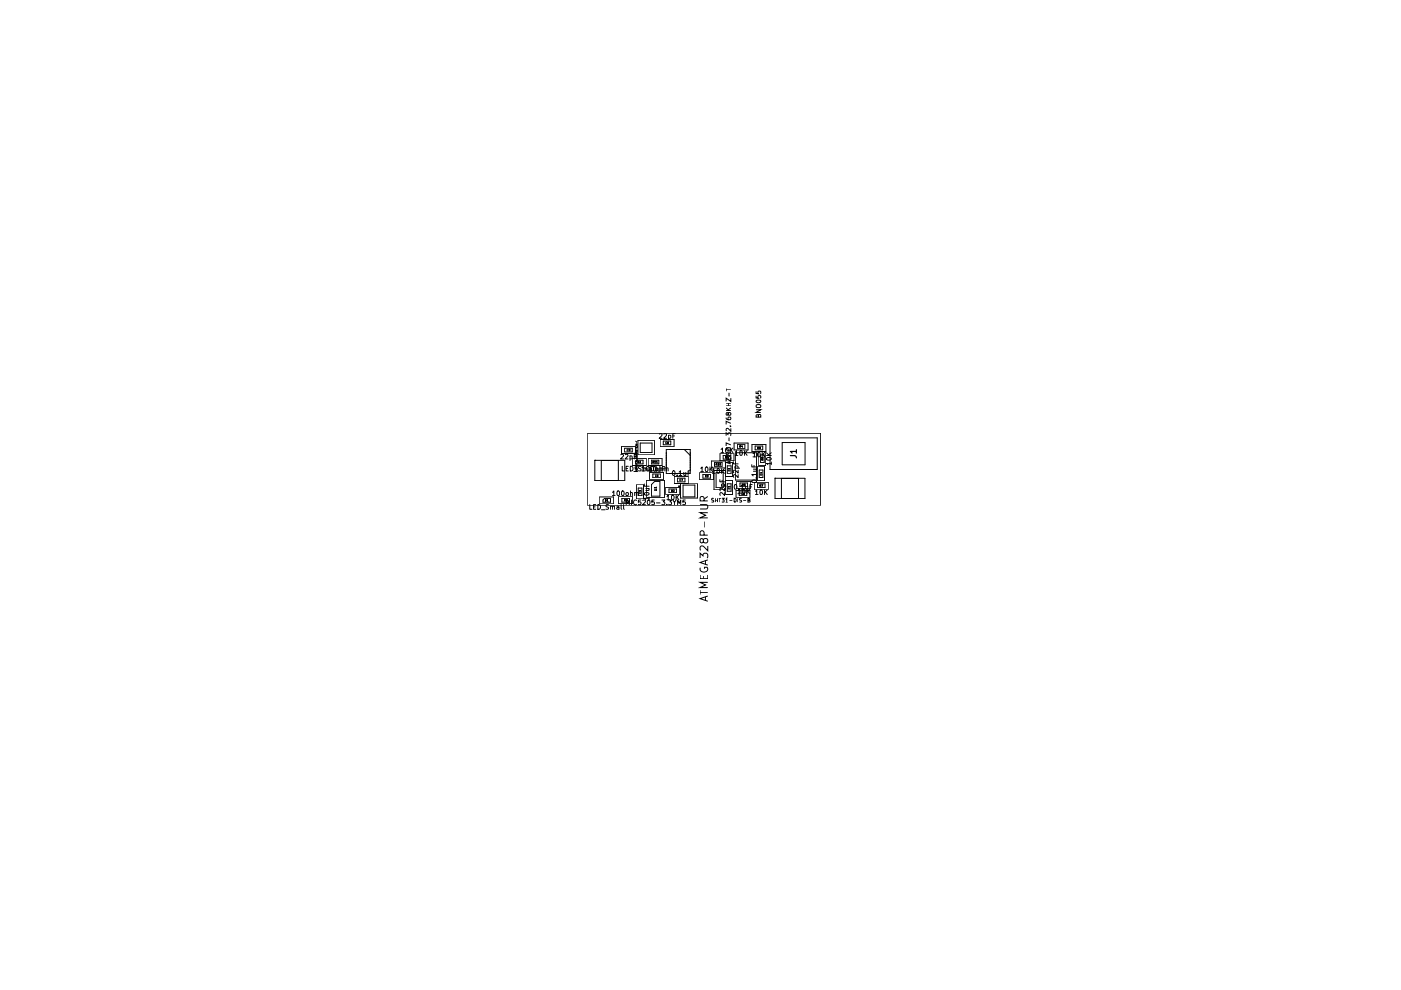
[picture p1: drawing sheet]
<svg xmlns="http://www.w3.org/2000/svg" width="297mm" height="210mm" viewBox="0 0 297 210" stroke-linecap="round" stroke-linejoin="round" font-family="sans-serif">
<g fill="none" stroke="#000" stroke-width=".21">
<path d="M124.6 91.9h49.3v15.2h-49.3zM126.1 97.6h.1M126.1 97.6h6.4v4.3h-6.4zM131.6 96.4l.4-.1 .2 .3-.6 .7h.6M131.8 94.7h2.9v1.5h-2.9zM131.9 98.9v1h.5M132.4 95h1.6v.8h-1.6zM132.6 96.4l.4-.1 .1 .3-.6 .7h.6M132.7 99.3h.4M133.2 95.3l-.3 .1 .1 .2h.2M133.2 98.9h-.5v1h.5M133.6 95.4l-.2 .1v-.2h.2l-.2 .3"/>
<path d="M133.6 97.3l.4-.1v-.5h-.4v1M133.6 98.9a.5 .5 0 0 1 .6 .5 .5 .5 0 0 1-.6 .5zM134 97.2h3v1.5h-3zM134.4 100h.8M134.5 96.8h.3M134.7 97.9l.3-.3h1.3v.8h-1.6zM134.8 97.5l.3 .2v-.2h-.2l.1 .2M134.8 94.8v.1h.3v-.1M134.8 95.9h.3M134.8 95.8h.3M134.8 93.5v.2M134.8 93.6h.3"/>
<path d="M134.8 97.1l.3 .1-.2 .1zM134.8 96.8l.3 .1h-.2zM134.8 96.5l.3 .1h-.2zM134.8 94.2h.3l-.2 .1zM134.9 96.3h-.4v1M134.9 99.6h.2v.1h-.3v-.2l.1 .2M134.9 94.8v.1M134.9 95.8v.1M135 93.8v.2M135 95v.3M135 98.1v.3M135 99.8v.2"/>
<path d="M135.1 97.4h.1M135.1 99.8l-.3 .1 .3 .1M135.1 99.2h-.3l.2 .1-.2 .1h.3M135.1 98.9h-.3l.1 .1M135.1 97.9h-.3l.1 .1M135.1 96.1h-.3l.2 .1-.2 .1h.3M135.1 95.4v.2l-.3-.2v.2M135.1 94.5v.1l-.2-.1-.1 .1M135.1 97.8v.2M135.1 98.8v.2M135.2 97.8h.2a.21 .21 0 0 1 .1 .2 .21 .21 0 0 1-.3 .2zM135.3 93.4h3.4v3h-3.4z"/>
<path d="M135.6 97.8l.3 .1-.3 .3h.3M135.7 93.9h2.5v2h-2.5zM135.9 98.9l-.5 .1a.41 .41 0 0 0 .5 .5l-.1 .3h-.4M136.1 99.2l.3-.3v1v-.7M136.1 99.9h.6M136.4 99.3l.3-.1 .1 .7M136.8 99.3l.4-.1v.7M137.1 99l.2-.1a.49 .49 0 0 1 .3 .5 .49 .49 0 0 1-.4 .4l-.2-.3zM137.4 97.2h3v1.5h-3zM137.6 99.2l.3-.3v1M137.6 99.9h.5M137.7 99.2h.4v.7"/>
<path d="M138.1 99l.1-.1a.49 .49 0 0 1 .4 .5 .49 .49 0 0 1-.5 .4l-.1-.3zM138.1 97.6h1.6v.8h-1.6zM138.1 99.4l-.5 .2 .2 .3 .3-.1M138.4 98l.2-.2h-.2v.4M138.5 98l.2 .2M138.6 98.9v.8l.1 .2M138.7 99l.1-.1a.49 .49 0 0 1 .3 .5 .49 .49 0 0 1-.4 .5l-.2-.4zM138.8 97.9l.1-.1v.4M138.8 98.2h.2M139 99.3h.4v.5h-.4zM139.1 98.9v.8l.2 .2M139.2 97.9l.1-.1v.4"/>
<path d="M139.2 98.2h.2M139.5 99.3l.1 .6 .4-.1M139.8 92l.4-.1 .2 .3-.6 .7h.6M139.9 99.3l.4-.1v.7M139.9 98.9v1M140 93.2h2.9v1.4h-2.9zM140 99.3v.6M140.4 99.4h.4M140.6 93.5h1.6v.8h-1.6zM140.7 92l.4-.1 .2 .3-.6 .7h.6M140.8 99.3l.4-.1v.7M140.8 99.2v.7"/>
<path d="M140.9 98.9h-.5v1M141.2 99.3l.4-.1 .1 .7M141.3 95.3h5v5.1h-5zM141.4 93.7a.18 .18 0 0 0-.3 .2 .18 .18 0 0 0 .3 .2M141.6 93.9v-.2h.1l-.2 .2 .1 .2 .2-.1-.1-.1M141.7 92.3h.3l.2 .2v.3l-.5 .1M141.7 92.3v1M142.7 92.4h.3M142.7 99.9l.1-.1a.49 .49 0 0 1 .3 .5 .49 .49 0 0 1-.4 .5l-.2-.4zM143.1 91.9h-.4v1M145.1 95.3l1.2 1.3M146.4 99.8h-.5v1"/>
<path d="M148.6 99.3l.3-.3v1M149.6 99.1l.2-.1a.49 .49 0 0 1 .3 .5 .49 .49 0 0 1-.4 .5l-.2-.4zM150.5 99v1M150.7 99.4l.4 .6M150.8 97.7h3v1.5h-3zM151.1 99.7l.2-.3v1M151.1 99l-.6 .6M151.4 99.8h2.4v4h-2.4zM151.5 98.1h1.6v.8h-1.6zM151.8 98.5l.2-.2h-.2v.4M151.9 98.5l.2 .2M152.1 99.4h.1a.48 .48 0 0 1 .4 .5 .48 .48 0 0 1-.5 .4l-.1-.3z"/>
<path d="M152.2 98.4l.1-.1v.4M152.2 98.7h.2M152.7 96.2h2.9v1.5h-2.9zM152.9 95.3l.3-.3v1M152.9 96h.5M153 99.4v1M153.2 99.8l.4 .6M153.3 96.6h1.6v.7h-1.6zM153.6 99.4l-.6 .5M153.8 97l.3-.2-.3-.1v.4M153.9 98.1h1.4v2.9h-1.4zM153.9 97l.2 .1"/>
<path d="M154 92.4v-.6l.3 .3 .1-.3 .5 .1-.1 .5M154 88.5l.2 .5h.6l.2-.2-.2-.3h-.4l-.1 .3 .2 .2M154 87h1M154 86.5l.5 .5M154 86.1h1M154 85.5h1M154 82.4v.5M154 82.7h1M154 95h.1a.49 .49 0 0 1 .3 .5 .49 .49 0 0 1-.4 .4l-.2-.3zM154 95.9v.4l.3 .1a.39 .39 0 0 1 .2-.4 .39 .39 0 0 1 .4 0v.4M154 95a.49 .49 0 0 1 .6-.2 .49 .49 0 0 1 .3 .5 .49 .49 0 0 1-.6 .2 .49 .49 0 0 1-.3-.5zM154.2 98.8h.8v1.6h-.8z"/>
<path d="M154.2 96.9l.1-.2v.4M154.2 97.1h.3M154.4 87.7l.2-.2 .4 .2-.1 .3h-.3l-.3-.5h-.3v.5h.2l.2-.1M154.4 99.6l.1 .3h.2v-.3M154.4 97l.2-.2 .4 .2v.4h-1v-.5l.4 .1v.4M154.4 85.5v.6M154.6 83.3v.7M154.6 92.8v.7M154.7 97.8v.5M154.8 99.3v.2l-.3-.2-.1 .2M154.8 95v1M154.8 90.4h.2"/>
<path d="M155 97.7l-1 .4 1 .3M155 94.3l-1-.4v.7M155 90.8v.6l-.8-.6-.2 .2v.4M155 89.8l-1-.5v.7M155 84.4v.7l-1-.7v.7M155 86.5l-.6 .4M155 95.4l.4 .6M155.4 95l-.6 .6M155.5 97.9v.5h1M155.6 93.9h3v1.5h-3zM155.8 99.3h1M155.9 99.3l-.1-.3 .2-.2 .4 .1v.4"/>
<path d="M155.9 95.9l.3-.3v1M155.9 96.6h.6M156 98v.4M156 96h4.4v5.8h-4.4zM156.3 94.3h1.6v.8h-1.6zM156.5 99.7v.6l-.7-.6-.3 .2 .1 .4M156.8 94.7l.2-.2h-.2v.4M156.9 94.7l.2 .2M157 95.6h.1a.48 .48 0 0 1 .3 .5 .48 .48 0 0 1-.4 .4l-.2-.3zM157.3 94.4l-.1 .3h.3M157.4 94.6v.3M157.8 95.6v1"/>
<path d="M158 96l.4 .6M158.4 95.6l-.6 .5M159.4 98.5v.5h1M159.4 94.3h3v1.4h-3zM159.6 96.1l.3-.2v1M159.6 96.9h.6M159.7 99.5h.7M159.9 98.7v.3M160.1 94.6h1.6v.8h-1.6zM160.3 99.5v.4h-.6M160.3 86.9h1l-1 .6h1M160.3 83.9v.5h.5l-.1-.4 .5-.1v.5"/>
<path d="M160.3 83v.4l.5 .1-.1-.5h.5v.5M160.3 85a.5 .5 0 0 1 .6-.2 .5 .5 0 0 1 .4 .4 .5 .5 0 0 1-.6 .3 .5 .5 0 0 1-.4-.5zM160.5 85.8h.7l.1 .5-.8 .1-.2-.2zM160.6 95l.3-.2h-.3v.4M160.6 99h1.5v2.9h-1.5zM160.7 96l.1-.1a.49 .49 0 0 1 .4 .5 .49 .49 0 0 1-.4 .4l-.2-.3zM160.7 95l.2 .2M160.8 88.1l.2-.2 .3 .2v.3h-1l.1-.4h.3l.1 .4M160.9 95.8h1.4v2.9h-1.4zM161 99.7h.8v1.5h-.8zM161.1 94.9v-.1h.1l-.2 .2 .1 .2 .1-.1v-.2M161.2 96.5h.8v1.5h-.8z"/>
<path d="M161.4 97v.1l.3 .1 .1-.2h-.2v.2M161.6 95.9v1M161.6 97.5l-.2-.2v.2h.4M161.7 96.3l.5 .6M161.8 97.3l-.2 .2M162.2 95.9l-.6 .5M162.5 96.6h1M162.5 96l.6 .6M162.6 97.1a.58 .58 0 0 1 .9 .2 .58 .58 0 0 1-1-.1zM163.3 92.8h10v6.7h-10zM163.5 98.2h-1l.3 .3M163.5 97.9v.6"/>
<path d="M163.5 96l-.5 .4M165.8 93.8h4.9v4.8h-4.9zM125 107v1h.5M125.8 107.5h.4M126.3 107h-.5v1h.5M126.8 107a.5 .5 0 0 1 .5 .5 .5 .5 0 0 1-.5 .5zM127.2 105.4h2.9v1.4h-2.9zM127.5 101.9v-4.3h3.6v4.3M127.5 108.1h.8M128.1 105.7h1.3v.8h-1.6v-.5zM128.4 105.9h.2l-.2 .4zM128.7 106l.2-.1v.4"/>
<path d="M128.7 106.3h.3M129 107l-.5 .1a.41 .41 0 0 0 .5 .5l-.1 .3h-.4M129.5 107.4h.3l.1 .6M129.5 107.3v.7M129.8 104.4l.3-.3v1M129.8 105.1h.6M129.9 107.5l.4-.1v.6M130.8 107.4h.4v.6M130.9 104.1h.1a.49 .49 0 0 1 .4 .5 .49 .49 0 0 1-.5 .4l-.1-.3zM131.2 105.3h2.9v1.5h-2.9zM131.2 107.6l-.5 .1 .2 .3 .3-.1M131.7 107v.9l.1 .1"/>
<path d="M131.8 105.7h1.7v.8h-1.7zM131.9 104.1h.1a.49 .49 0 0 1 .3 .5 .49 .49 0 0 1-.4 .4l-.1-.3zM132.2 107v.9l.2 .1M132.4 106.1l.2-.2-.2-.1v.4M132.5 106.1l.1 .1M132.7 104.5h.5v.5h-.5zM132.8 107v-1l.3 .7 .3-.7v1M133 106l-.2 .1v-.2h.2l-.2 .3M133.7 104.5h.3l.1 .6M133.7 104.1v1M133.9 106v1M134.6 104.5h.3l.1 .6"/>
<path d="M134.6 104.4v.7M134.9 106.1a.44 .44 0 0 0-.6 .4 .44 .44 0 0 0 .6 .4M135 102.8h1.4v3h-1.4zM135 104.6l.4-.1v.6M135.3 103.5h.8v1.6h-.8zM135.5 104.2v-.2l.1 .1 .2-.1 .1 .2M135.5 104.4l.2 .2 .2-.1v-.1M135.9 106h-.5l-.1 .5 .5-.1 .1 .5h-.6M136.3 106.1l.4-.1 .2 .3-.7 .7h.7M136.6 102.6v.5h1M136.7 104.5a.55 .55 0 0 1 .9 .2 .5 .5 0 0 1-.5 .3 .5 .5 0 0 1-.4-.4zM136.9 103.6h.7"/>
<path d="M137.1 102.8v.3M137.1 101.9h3.8v3.6h-3.8zM137.4 106.1l.1-.1a.49 .49 0 0 1 .3 .5 .49 .49 0 0 1-.4 .5l-.2-.4zM137.5 103.6l.1 .3-.7 .1M137.6 105.7h-1l.3 .2M137.6 105.4v.5M137.7 100.2h3v1.4h-3zM138.1 102.7l.7-.6h1.1v3.1h-1.8zM138.4 100.5h1.6v.8h-1.6zM138.7 106h-.5v.5l.5-.1v.5h-.5M138.7 103.7l.5 .1-.1 .2h-.4M139.2 100.7a.18 .18 0 0 0-.3 .2 .18 .18 0 0 0 .3 .1"/>
<path d="M139.2 106.6h.7M139.2 103.4h-.5l.2 .1M139.2 103.3v.2M139.5 100.7h-.2v.2l.2-.1v.2h-.2M140.3 106h.7l-.4 .4 .4 .2-.1 .3h-.6M141.2 103.3h2.9v1.5h-2.9zM141.4 106.9v.1M141.4 105.3l.3-.3v.9M141.4 105.9h.6M141.8 106h.6l-.4 .4 .3 .1v.4h-.5M141.8 103.7h1.6v.8h-1.6zM142.4 104.1l.2-.1-.1-.1h-.1v.4"/>
<path d="M142.5 104.1l.1 .2M142.5 105h.1a.48 .48 0 0 1 .3 .5 .48 .48 0 0 1-.4 .4l-.1-.3zM142.7 106l.3 .5 .3-.5M142.7 103.9l.3 .1-.3 .3h.3M142.9 101h3v1.5h-3zM143 106.5v.5M143.4 105v.9M143.5 105.4l.4 .5M143.6 100.7v.1M143.6 101.4h1.6v.8h-1.6zM143.7 107v-1l.3 .7 .3-.7v1M143.9 105l-.5 .5"/>
<path d="M144 100.1l.3-.3v1M144 100.8h.6M144.3 102.6h3.6v3h-3.6zM144.4 101.6l-.3 .1 .1 .2h.2M144.5 101.6h.3l-.2 .4M144.8 102.8h2.5v2.5h-2.5zM145 100.2v.6l.4-.1M145.3 106h-.5v.5l.4-.1 .1 .4-.1 .2-.4-.1M145.4 100.2v.6M145.9 100.3h.3M148.4 100.2h2.9v1.5h-2.9zM148.4 118.3v-1l.6 .5 .2-.4h.7l.2 .2-.2 .7"/>
<path d="M148.4 107h1.3l.4 .3-.2 .6h-1.5M148.6 100h.6M149 100.6h1.6v.8h-1.6zM149.1 114.5l.3-.3h.5l.2 .3-.1 .5-.6 .1-.2-.1-.2-.8-.5 .1-.1 .5 .2 .2 .2 .1 .3-.3M149.3 113.5l-.2-.9h-.5l-.2 .9h1.7M149.3 106.2v-.6l-.2-.3h-.5l-.2 .3v.6h1.7M149.4 110.6v1.2M149.6 101h.1v-.2h-.1v.4M149.6 118.9v.7M149.6 101l.2 .2M149.9 100.8h.2l-.1 .1 .1 .2h-.2M150.1 118.7l-1.7 .6 1.7 .5"/>
<path d="M150.1 115.7v1.1l-1.2-1.1-.3 .1-.2 .2 .2 .7M150.1 108.7h-1.7l1.2 .6-1.2 .5h1.7M150.1 105.3l-.8 .5M151.1 100.4h.5M151.3 105.7h-.3l-.1 .1 .4 .4v.2h-.4M151.7 105.7v.8M151.7 106h.4M151.8 100.2h1.5v3.2h-1.5zM152.1 105.7v.8M152.4 105.7h.5M152.6 101.7v.5h1M152.6 105.7v.8"/>
<path d="M153 103.1h1M153 103.1v-.3l.2-.2 .4 .1v.4M153 105.7h.5l-.2 .3h.2v.4h-.5M153.1 101.8v.4M153.6 104.4v.7l-.7-.7-.3 .2 .1 .4M153.6 103.5v.6l-.7-.6-.3 .2 .1 .4M153.8 105.9l.3-.2v.8M153.8 106.5h.5M153.9 101.9h1.4v2.9h-1.4zM154.2 102.6h.8v1.6h-.8zM154.4 103.5l.1 .2h.2v-.2M154.7 106.2h.6"/>
<path d="M154.8 103.2h-.4l.1 .1M154.8 103.1v.2M155.6 105.7a.4 .4 0 0 1 .5 .4 .4 .4 0 0 1-.5 .4zM155.8 102.8l.1-.1a.48 .48 0 0 1 .4 .6 .48 .48 0 0 1-.5 .4l-.1-.4zM156.1 104h2.9v1.4h-2.9zM156.2 102.1h3v1.4h-3zM156.4 104l.3-.3v1M156.4 104.7h.6M156.4 105.7v.8M156.5 100.6v.7l-.7-.7-.3 .2 .1 .4M156.7 103.6v.1M156.7 104.3h1.6v.8h-1.6z"/>
<path d="M156.9 102.4h1.6v.8h-1.6zM157.1 103l.3-.3v1M157.1 103.7h.6M157.2 105.7h-.3l-.1 .3a.32 .32 0 0 1 .3 .1 .32 .32 0 0 1 .1 .3h-.4M157.4 102.8l.2-.2h-.2v.4M157.5 104.5l-.3 .2 .1 .2 .2-.1M157.5 102.8l.1 .2M157.5 103.7h.1a.49 .49 0 0 1 .4 .5 .49 .49 0 0 1-.5 .4l-.1-.3zM157.6 106.2h.6M157.8 104.5l-.2 .1v.2l.2 .1v-.2h-.2M158 102.6h-.2v.2h.2v.1h-.2M158.1 103.1v.6l.4-.1"/>
<path d="M158.4 103.7v1M158.5 103.1v.6M158.5 104.1l.5 .6M158.6 106h.3v-.3h-.3v.8h.3l.1-.3-.2-.2M159 103.7l-.6 .6M159 103.2h.3M159.4 101.9a.47 .47 0 0 1 .6-.2 .47 .47 0 0 1 .3 .5 .49 .49 0 0 1-.6 .2 .49 .49 0 0 1-.3-.5zM159.5 102.7h-.5v1M159.9 102.3h3v1.4h-3zM160.2 104.2l.2-.3v1M160.2 104.9h.5M160.3 101.3h.1"/>
<path d="M160.4 100.6h-1l.3 .3M160.6 102.6h1.6v.8h-1.6zM161.1 103l.2-.2h-.2v.4M161.2 104l.1-.1a.48 .48 0 0 1 .4 .5 .48 .48 0 0 1-.5 .4l-.1-.3zM161.2 100.5l.1 .3 .2-.1v-.2M161.2 103l.1 .2M161.3 100.2h.3M161.4 100.1v.3l-.3-.1M161.5 102.8h.2l-.1 .4M162.1 103.9v1M162.3 104.3l.4 .6M162.7 103.9l-.6 .5"/>
<path d="M164.3 101.4h.1M164.3 101.4h6.4v4.3h-6.4zM165.7 105.7v-4.3h3.6v4.3M148.4 121.9v.8h1.7v-.8M148.4 125.1v1M148.4 125.6h1.7M148.5 120.4a.76 .76 0 0 0 .7 .9 .76 .76 0 0 0 .8-.9l-.6-.1v.3M149.2 122.1v.6M149.6 126.5v.8M150.1 126.4l-1.7 .5 1.7 .6M150.1 123.5h-1.7l1.2 .5-1.2 .6h1.7"/>
<circle cx="134.9" cy="98.6" r=".14"/>
<circle cx="152.7" cy="98.4" r=".17"/>
<circle cx="144" cy="103.1" r=".12"/>
</g>
<path d="M167.6 96.6l1.1 .1 .1 .4M168.8 95.7h-1.2l.3 .4M168.8 95.3v.8" fill="none" stroke="#000" stroke-width=".25"/>
</svg>
